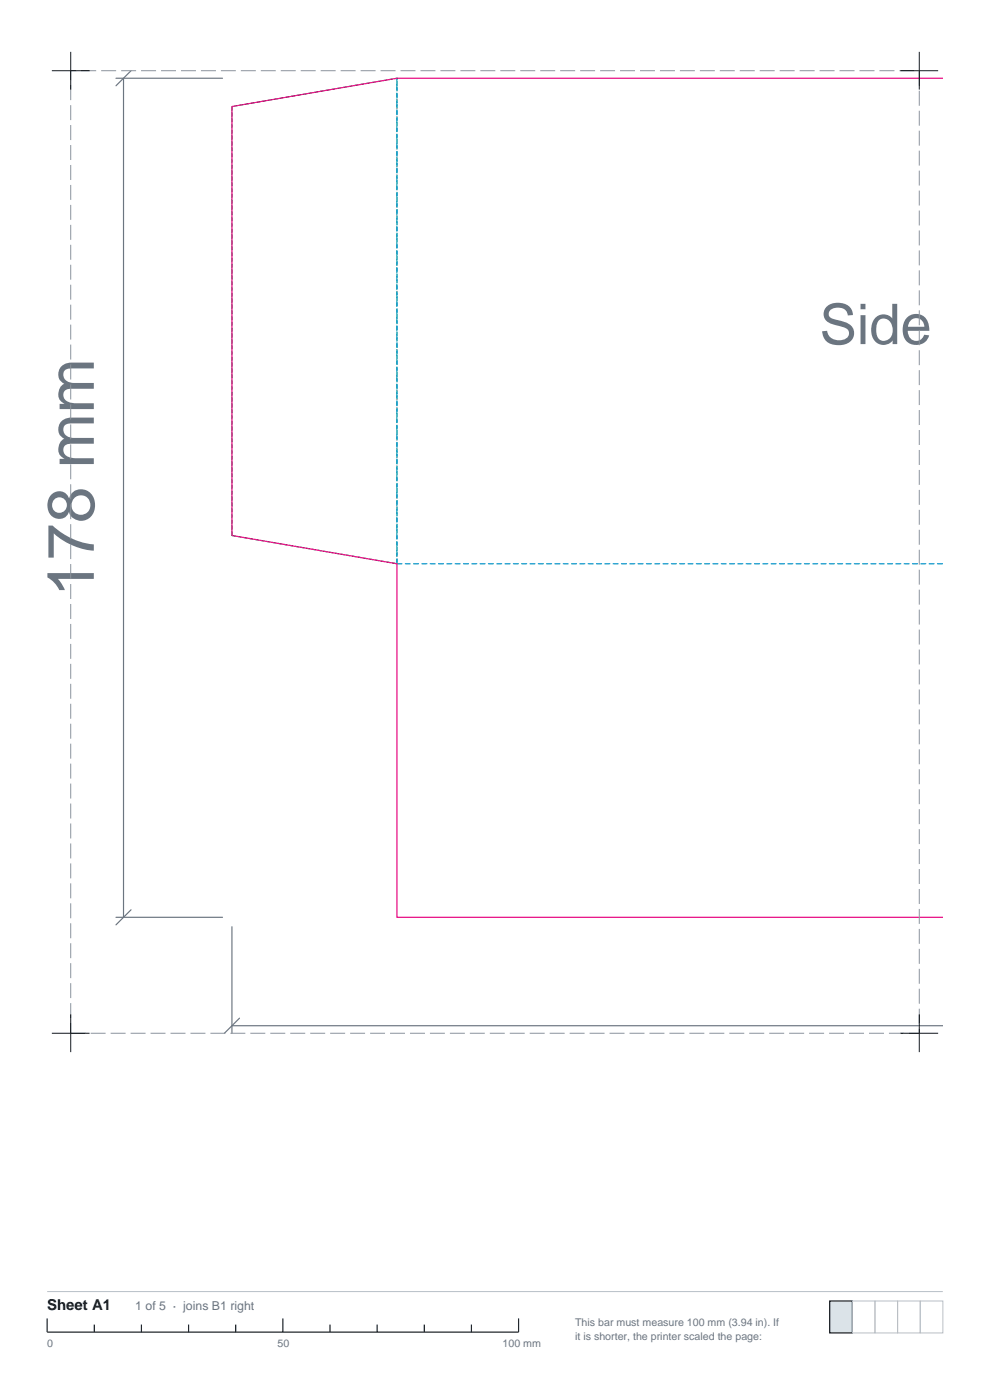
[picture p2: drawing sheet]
<svg xmlns="http://www.w3.org/2000/svg" width="210mm" height="297mm" viewBox="0 0 210 297" stroke-linecap="round" stroke-linejoin="round" font-family="sans-serif">
<defs><g id="words">
<text font-size="14" fill="#6b7580" x="19.9" y="126.6" transform="rotate(-90 19.9 126.6)">178 mm</text>
<text font-size="11.9" fill="#6b7580" x="173.8" y="73">Side</text>
<text font-size="3.2" fill="#12171c" x="10" y="278">Sheet A1</text>
<text font-size="2.6" fill="#6b7580" x="28.7" y="278">1 of 5 · joins B1 right</text>
<g font-size="2.3" fill="#6b7580">
<text x="122" y="281.2">This bar must measure 100 mm (3.94 in). If</text>
<text x="10" y="285.8">0</text>
<text x="58.9" y="285.8">50</text>
<text x="106.6" y="285.8">100 mm</text>
<text x="122" y="284.3">it is shorter, the printer scaled the page:</text>
</g>
</g></defs>
<path d="M24.6 16.6h22.6M26.2 16.6v178M27.8 15l-3.2 3.2M24.6 194.6h22.6M27.8 193l-3.2 3.2M49.2 196.6v22.6M49.2 217.6h150.8M50.8 216l-3.2 3.2" fill="none" stroke="#6b7580" stroke-width=".25"/>
<path d="M49.2 22.6l35-6v103l-35-6z" fill="none" stroke="#00a359" stroke-width=".25" stroke-dasharray=".7 .5"/>
<path d="M84.2 119.6v-103M84.2 119.6h115.8" fill="none" stroke="#008fd4" stroke-width=".25" stroke-dasharray="1.1 .7"/>
<path d="M200 16.6h-115.8l-35 6v91l35 6v75h115.8" fill="none" stroke="#e6007d" stroke-width=".25"/>
<path d="M15 15h180v204.2h-180z" fill="none" stroke="#8c949e" stroke-width=".21" stroke-dasharray="3.2 1.1" stroke-linecap="butt"/>
<path d="M11 15h8M15 11v8M191 15h8M195 11v8M11 219.2h8M15 215.2v8M191 219.2h8M195 215.2v8" fill="none" stroke="#12171c" stroke-width=".21"/>
<path d="M10 274h190" fill="none" stroke="#b8bfc7" stroke-width=".21"/>
<path d="M10 279.7v2.9h100v-2.9M60 279.7v2.9M20 281v1.6M30 281v1.6M40 281v1.6M50 281v1.6M70 281v1.6M80 281v1.6M90 281v1.6M100 281v1.6" fill="none" stroke="#12171c" stroke-width=".25"/>
<path d="M176 276h4.8v6.8h-4.8z" fill="#dbe3e8" stroke="#12171c" stroke-width=".25"/>
<path d="M180.8 276h4.8v6.8h-4.8zM185.6 276h4.8v6.8h-4.8zM190.4 276h4.8v6.8h-4.8zM195.2 276h4.8v6.8h-4.8z" fill="none" stroke="#b8bfc7" stroke-width=".21"/>
<use href="#words"/>
</svg>
